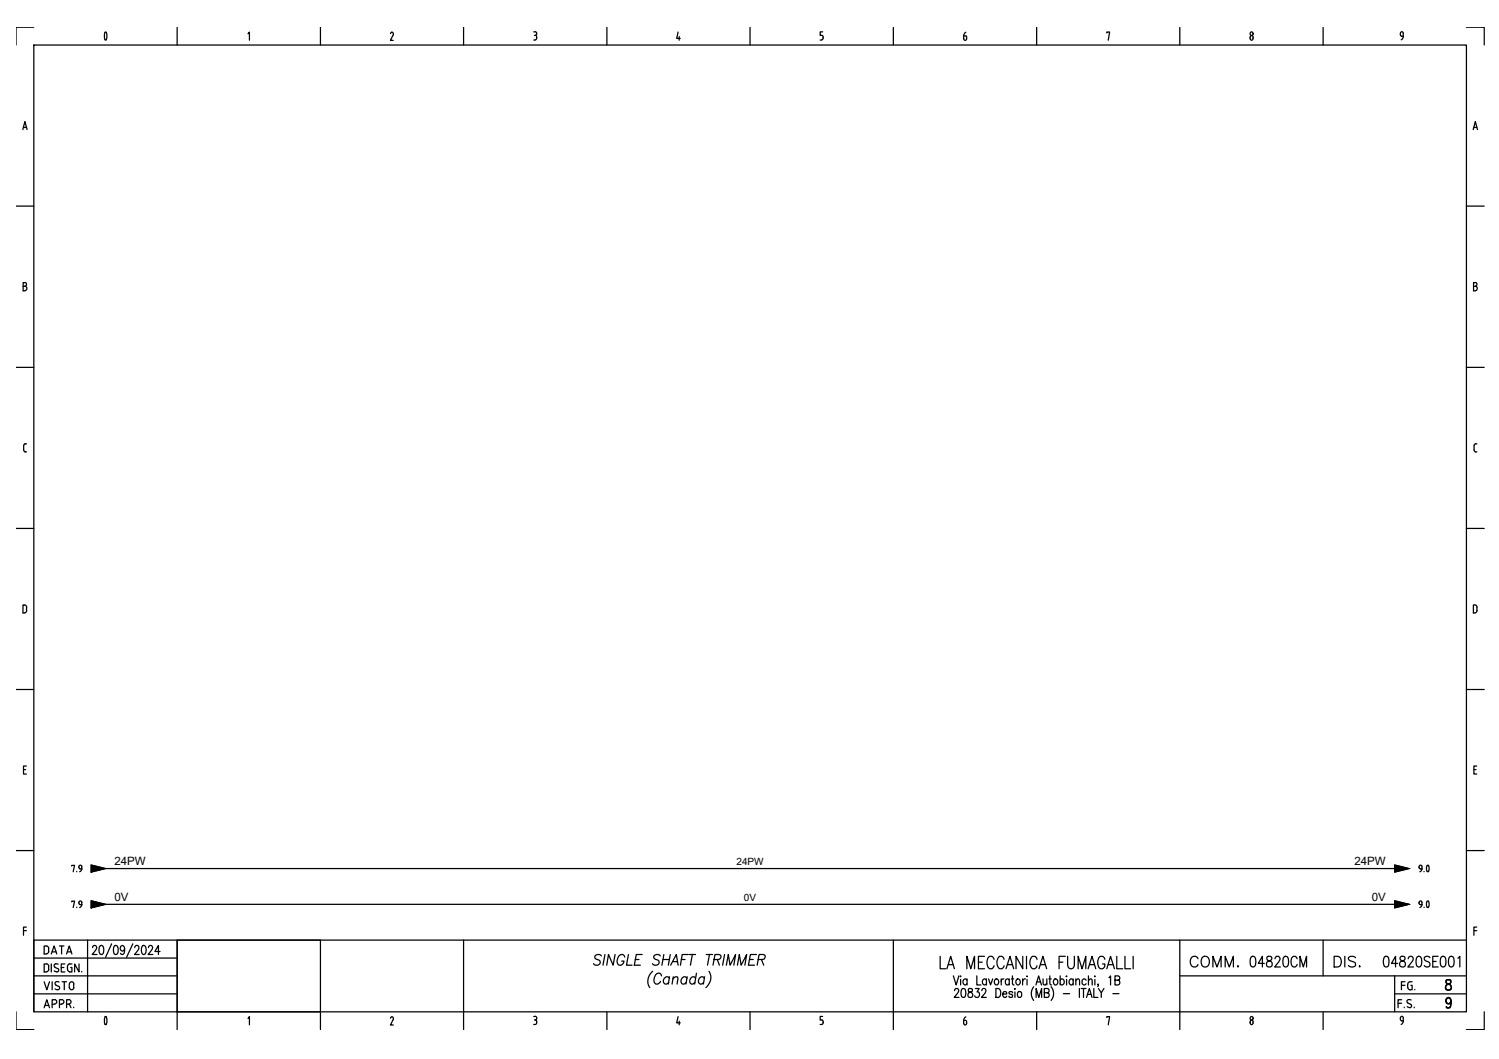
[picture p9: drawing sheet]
<svg xmlns="http://www.w3.org/2000/svg" width="297mm" height="210mm" viewBox="0 0 297 210" stroke-linecap="round" stroke-linejoin="round" font-family="sans-serif">
<defs><g id="words">
<g font-size="2.3">
<text x="22.7" y="171.4">24PW</text>
<text x="268.4" y="171.4">24PW</text>
<text x="22.7" y="178.5">0V</text>
<text x="271.8" y="178.5">0V</text>
</g>
<g font-size="2">
<text x="145.9" y="171.4">24PW</text>
<text x="147.4" y="178.5">0V</text>
</g>
</g></defs>
<g fill="none" stroke="#000" stroke-width=".25">
<path d="M6.7 8.9h283.9v191.7h-283.9zM6.7 5.4h-3.5v3.5M20.8 6.4h.3M20.8 7.8h.3M20.8 6.4l-.1 .7 .1 .8M21.1 6.4l.1 .7-.1 .8M35.1 5.4v3.5M49.1 6.7l.3-.4v1.7M63.5 5.4v3.5M77.4 6.7l.3-.3a.38 .38 0 0 1 .2 .6M77.9 6.9l-.5 1.1h.5M91.9 5.4v3.5"/>
<path d="M105.8 6.3h.3a.38 .38 0 0 1 .3 .4 .38 .38 0 0 1-.5 .3M106.1 7l.3 .4M106.3 7.4v.1M106.4 7.5l-.2 .4h-.4M120.3 5.4v3.5M134.4 6.3l-.3 1.3h.7M134.6 7.2v.8M148.6 5.4v3.5M162.5 7.9h.3M162.8 7l.3 .4M163 6.3h-.5v.7h.3M163.1 7.4v.1"/>
<path d="M163.1 7.5l-.3 .4M177 5.4v3.5M191 7.6l.3 .4 .3-.4M191.2 7.1h-.2v.6M191.3 7.1l.2 .1 .1 .2M191.4 6.4l-.4 .4v.3M191.5 7.5v.2M205.4 5.4v3.5M219.3 6.5v-.2h.6l-.3 1.7M233.8 5.4v3.5M247.7 7.4l.3-.4 .3 .4M247.7 7.6l.3 .4 .3-.4"/>
<path d="M247.7 7.4v.2M248.3 7.4v.2M262.2 5.4v3.5M277.5 6.7v.3l.3 .2M277.5 6.6l.3-.3 .3 .3M278.1 6.7v.5h-.3M278.1 7.1l-.2 .6-.2 .2M290.6 5.4h3.5v3.5M4.5 25.7l.4-1.6 .5 1.6M4.7 25.3h.6M291.9 25.7l.4-1.6 .5 1.6M292 25.3h.6"/>
<path d="M3.2 40.9h3.5M4.6 56.8h.3M4.9 56h-.3v1.6h.3M5 56a.38 .38 0 0 1 .3 .4 .38 .38 0 0 1-.3 .3 .45 .45 0 0 1 .3 .5 .45 .45 0 0 1-.3 .4M290.6 40.9h3.5M292 56.8h.3M292.3 56h-.3v1.6h.3M292.4 56a.38 .38 0 0 1 .3 .4 .38 .38 0 0 1-.3 .3 .45 .45 0 0 1 .3 .5 .45 .45 0 0 1-.3 .4M3.2 72.8h3.5M290.6 72.8h3.5M4.7 88.4v.8a.42 .42 0 0 0 .6 .4M5 88h.3"/>
<path d="M5 87.9l-.3 .5M292.1 88.4v.8a.42 .42 0 0 0 .6 .4M292.4 88h.3M292.4 87.9l-.3 .5M3.2 104.7h3.5M4.9 119.9h-.3v1.6h.3M4.9 119.9l.3 .2 .1 .3M290.6 104.7h3.5M3.2 136.7h3.5M5.3 120.4v.6M5.3 121l-.1 .2-.3 .3M290.6 136.7h3.5"/>
<path d="M292.7 121l-.1-.9-.1-.1-.5-.1v1.6h.3M292.7 121l-.1 .2-.3 .3M4.7 152.5h.4M5.2 151.8h-.5v1.6h.5M292.1 152.5h.4M292.6 151.8h-.5v1.6h.5M3.2 168.6h3.5M14.2 171.7v-.2h.6l-.3 1.3M14.2 178.8v-.2h.6l-.3 1.3M15.2 172.7v.1M15.2 179.8v.1M15.6 171.9l.3 .3"/>
<path d="M15.9 172.2h.3M15.9 179.3h.3M16.2 171.8v.4M16.2 178.9v.4M16.2 171.8a.32 .32 0 0 0-.4-.3 .32 .32 0 0 0-.2 .4M16.2 178.9a.34 .34 0 0 0-.4-.3 .34 .34 0 0 0-.2 .4 .34 .34 0 0 0 .3 .3M16.2 172.2v.2l-.4 .4M16.2 179.3v.2l-.4 .4M18.1 171.4l2.8 .8-2.8 .7zM18.1 178.5l2.8 .7-2.8 .8zM20.9 172.2h255.5M20.9 179.2h255.5"/>
<path d="M276.4 171.4l2.8 .8-2.8 .7zM276.4 178.5l2.8 .7-2.8 .8zM281.2 171.9v-.1a.3 .3 0 0 1 .3-.3 .3 .3 0 0 1 .3 .3v.4M281.2 171.9l.1 .3h.5M281.8 179.3h-.3a.34 .34 0 0 1-.3-.5 .34 .34 0 0 1 .6-.1v.2a.75 .75 0 0 1-.4 1M281.8 172.2l-.1 .2-.3 .4M282.2 172.7v.1M282.2 179.8v.1M282.8 178.7l-.1 .8 .2 .4 .2-.1M282.8 178.7h.3M283.1 171.6l.1 .5-.1 .6M283.1 178.7l.1 .5-.1 .6"/>
<path d="M283.1 171.6l-.1-.1a.71 .71 0 0 0 0 1.3l.1-.1M290.6 168.6h3.5M4.7 184.5h.5M5.2 183.8h-.5v1.6M6.7 189.9h28.4M6.7 193.4h28.4M6.7 197h28.4M8.7 199.7l.6-1.5 .5 1.5M8.7 194.6l.6 1.6 .5-1.6M8.9 199.3h.8M9.2 187.5h-.5v1.6h.5M9.2 191.1h-.5v1.6h.5"/>
<path d="M9.2 187.5l.2 .1 .3 .4M9.2 191l.2 .1 .3 .4M9.6 188v.6M9.6 191.5v.7M9.7 188.6l-.1 .2-.4 .3M9.7 192.1l-.3 .5h-.2M10.2 189.1l.5-1.6 .6 1.6M10.2 191.1v1.6M10.3 188.7h.8M10.3 199h.5M10.3 194.6v1.6M10.7 192.4l.6 .2"/>
<path d="M10.8 198.2h-.5v1.5M10.8 198.1a.44 .44 0 0 1 .5 .5 .44 .44 0 0 1-.5 .4M10.9 191.7l.5 .3M11.1 191l.4 .1M11.1 195.3l.5 .2M11.1 191l-.4 .3 .2 .4M11.4 192l.2 .4-.3 .3M11.6 195.5a.41 .41 0 0 1 .1 .6 .41 .41 0 0 1-.6 0l-.2-.1M11.7 194.6a.43 .43 0 0 0-.6 0 .43 .43 0 0 0 0 .7M11.8 187.5h.9M11.8 199h.4M12.1 191.8h.6"/>
<path d="M12.2 198.2h-.4v1.5M12.2 187.5v1.6M12.2 198.1a.44 .44 0 0 1 .5 .5 .44 .44 0 0 1-.5 .4M12.3 194.6h.9M12.7 194.6v1.6M12.8 191.1h-.7v1.6h.7M13.2 189.1l.5-1.6 .6 1.6M13.2 199h.4M13.3 188.7h.8M13.4 191.5v.7M13.4 192.2l.1 .2 .3 .2M13.6 198.2h-.4v1.5"/>
<path d="M13.6 198.1a.44 .44 0 0 1 .5 .5 .44 .44 0 0 1-.5 .4M13.7 199l.4 .7M13.7 195.1v.7M13.8 195a.44 .44 0 0 1 .4-.4 .44 .44 0 0 1 .4 .4M13.8 195.7a.44 .44 0 0 0 .4 .5 .44 .44 0 0 0 .4-.5M13.8 191.1h.5M13.8 191l-.3 .2-.1 .3M14 191.8h.3v.9h-.5M14.6 195.1v.7M14.6 199.6v.1M15.7 191.1v1.6l-.9-1.6v1.6M16.2 192.5v.2"/>
<path d="M17.4 186.3v14.3M18.3 187.8v-.1a.43 .43 0 0 1 .7-.3 .43 .43 0 0 1 .1 .7l-.8 1.1h.9M19.8 187.5l.4-.1a1.22 1.22 0 0 1 0 1.8h-.2a1.29 1.29 0 0 1-.2-1.7zM22.1 187.1l-1.2 2.7M22.6 187.5l.4-.1a1.16 1.16 0 0 1 0 1.8h-.1a1.4 1.4 0 0 1-.3-1.7zM24.7 188l-.2 .4a.49 .49 0 0 1-.7-.4 .49 .49 0 0 1 .7-.5 1.29 1.29 0 0 1-.2 1.7l-.4-.3M26.3 187.1l-1.2 2.7M26.7 187.8l.3-.4 .5 .2v.5l-.8 1.1h.9M28.2 187.5l.3-.1a1.16 1.16 0 0 1 0 1.8h-.1a1.34 1.34 0 0 1-.2-1.7zM29.4 187.8v-.1a.43 .43 0 0 1 .6-.3 .43 .43 0 0 1 .2 .7l-.8 1.1h.9M31.7 188.6h-1l.7-1.2v1.8M35.1 186.3v17.8"/>
<path d="M35.1 186.3h28.4v14.3h-28.4zM91.9 186.3v17.8M119.2 189.5a.69 .69 0 0 0-.8-.3 .69 .69 0 0 0-.5 .7l.8 .4a.54 .54 0 0 1 .2 .6 .54 .54 0 0 1-.5 .4l-.6-.1-.2-.2M119.9 189.2l-.4 2.1M121.9 189.2l-.4 2.1-.9-2.1-.4 2.1M123.8 189.7l-.2-.4a.85 .85 0 0 0-1.2 .7 .98 .98 0 0 0 .3 1.3 .81 .81 0 0 0 .9-.8h-.4M124.5 189.2l-.4 2.1h1.1M125.9 190.2h.7M127.2 189.2h-1.1l-.4 2.1h1.2M129.3 192.5a2.47 2.47 0 0 0-.5 3.3M130.8 189.5a.69 .69 0 0 0-.8-.3 .69 .69 0 0 0-.4 .7l.8 .4a.54 .54 0 0 1 .2 .6 .54 .54 0 0 1-.5 .4l-.7-.1-.1-.2M131.1 193.4l-.2-.4a.83 .83 0 0 0-1.2 .7 1.1 1.1 0 0 0 .3 1.4 .83 .83 0 0 0 .9-.6"/>
<path d="M131.4 190.2h1.2M131.6 189.2l-.4 2.1M132.6 193.9a.71 .71 0 0 0-1 0 .71 .71 0 0 0 .1 1 .56 .56 0 0 0 .8-.2M132.7 193.6l-.3 1.5M132.8 189.2l-.4 2.1M132.9 191.3l1.1-2.1 .4 2.1M133.3 190.6h.9M133.4 194l.5-.4 .4 .1-.1 1.4M133.4 193.6l-.2 1.5M135 190.2h.7M136.1 193.9a.52 .52 0 0 0-.5-.3 .52 .52 0 0 0-.5 .3 .64 .64 0 0 0-.2 .7 .64 .64 0 0 0 .6 .5l.5-.4M136.2 193.6l-.3 1.5"/>
<path d="M136.4 189.2h-1.2l-.4 2.1M136.6 189.2h1.2M137.2 189.2l-.4 2.1M137.8 193.9a.52 .52 0 0 0-.5-.3 .52 .52 0 0 0-.5 .3 .64 .64 0 0 0-.1 .7 .64 .64 0 0 0 .6 .5l.4-.4M138 192.9l-.3 2.2M139.6 193.9l-.2-.2a.75 .75 0 0 0-.9 .4 .75 .75 0 0 0 .2 1h.3l.4-.4M139.6 193.6l-.2 1.5M139.9 189.2h1.3M140.5 192.5a2.39 2.39 0 0 1-.6 3.3M140.6 189.2l-.4 2.1M141.5 190.2h.8a.5 .5 0 0 0 .5-.4 .5 .5 0 0 0-.3-.6h-.8l-.4 2.1M142.1 190.2l.5 1.1"/>
<path d="M143.6 189.2l-.4 2.1M143.9 191.3l.4-2.1 .4 2.1 1.1-2.1-.4 2.1M146.1 191.3l.4-2.1 .4 2.1 1.1-2.1-.4 2.1M148.5 190.2h.8M149.9 189.2h-1.2l-.4 2.1h1.2M150.2 190.2h.9a.56 .56 0 0 0 .4-.9l-1.1-.1-.4 2.1M150.9 190.2l.4 1.1M177 186.3v17.8M186.3 189.5v2.5h1.1M187.6 192l.8-2.5 .7 2.5M187.9 191.2h.9M188.9 193.4l.6 1.8 .5-1.8"/>
<path d="M189.2 196.4v-.3a.42 .42 0 0 1 .6-.1 .42 .42 0 0 1 .1 .6l-.8 1.1h.9M190.4 193.4v.2zM190.4 194.1v1.1M190.6 196l.4-.1a1.18 1.18 0 0 1 0 1.8h-.1a1 1 0 0 1-.4-1.4zM191.6 192v-2.5l.8 2.5 .7-2.5v2.5M191.6 194.3a.4 .4 0 0 0-.3-.3 .4 .4 0 0 0-.4 .3l-.1 .4a.53 .53 0 0 0 .5 .5l.3-.2M191.6 194v1.2M191.9 196v.5a.63 .63 0 0 1 .8 .4 .63 .63 0 0 1-.3 .8 .56 .56 0 0 1-.6-.6 .56 .56 0 0 1 .7-.5 .39 .39 0 0 0 .1-.6zM193.3 195.9h.7l-.4 .7a.53 .53 0 0 1 .5 .8 .53 .53 0 0 1-1 0M193.6 193.4v1.8h.8M193.9 190.7h.7M194.6 196.4l.1-.4a.49 .49 0 0 1 .7 .2 .49 .49 0 0 1-.2 .6l-.7 .9h.9"/>
<path d="M195.1 189.5h-1.2v2.5h1.2M195.5 194.3a.4 .4 0 0 0-.4-.3 .4 .4 0 0 0-.4 .3v.4a.53 .53 0 0 0 .5 .5l.3-.2M195.5 194v1.2M195.9 194l.4 1.2 .4-1.2M197 190.1a.65 .65 0 0 0-1-.4 1.65 1.65 0 0 0 .1 2.3 .68 .68 0 0 0 .9-.6M197.1 194.3a.4 .4 0 0 1 .4-.3 .4 .4 0 0 1 .3 .3l.1 .4a.53 .53 0 0 1-.5 .5l-.3-.2zM197.3 195.9a.93 .93 0 0 1 1 .5 .93 .93 0 0 1-.1 1l-.4 .3h-.5zM198.4 194v1.2M198.7 197h.8l-.1-.3a.55 .55 0 0 0-.8 .3 .55 .55 0 0 0 .6 .7l.3-.3M198.9 194a.48 .48 0 0 0-.5 .6M199 190.1a.65 .65 0 0 0-1.1-.4 1.65 1.65 0 0 0 .2 2.3 .68 .68 0 0 0 .9-.6M199.4 192l.7-2.5 .8 2.5"/>
<path d="M199.6 191.2h1M200 194.3l-.1-.2a.38 .38 0 0 0-.7 .2v.3a.5 .5 0 0 0 .5 .6l.3-.2M200 194v1.2M200.4 194h.5M200.6 193.4v1.5l.1 .2 .2 .1M200.7 196.8a.4 .4 0 0 0-.4-.3 .4 .4 0 0 0-.4 .3l.2 .2 .5 .2 .1 .2a.4 .4 0 0 1-.4 .3 .4 .4 0 0 1-.4-.3M201.1 195.9v.2zM201.1 196.6v1.1M201.4 194.3l.1-.2a.36 .36 0 0 1 .6 .2l.1 .4a.53 .53 0 0 1-.6 .5l-.2-.2zM201.8 196.6a.53 .53 0 0 1 .7 .5 .53 .53 0 0 1-.7 .5l-.2-.4zM202.6 194v1.2M202.7 189.5v2.5l-1.4-2.5v2.5"/>
<path d="M203.2 194a.53 .53 0 0 0-.6 .6M203.4 189.5v2.5M203.5 193.4v.2zM203.5 194.1v1.1M204.8 195.6a2.22 2.22 0 0 0 0 2.7M205.3 195.2l.5-1.8 .6 1.8M205.3 197.7v-1.8l.5 1.8 .6-1.8v1.8M205.5 190.1a.65 .65 0 0 0-1-.4 1.65 1.65 0 0 0 .1 2.3 .68 .68 0 0 0 .9-.6M205.5 194.6h.7M205.9 192l.8-2.5 .7 2.5M206.2 191.2h.9M206.7 194l.1 1.1 .3 .1 .3-.3"/>
<path d="M206.9 196.8l.9-.1 .1-.3-.1-.4-.9-.1v1.8h.6l.3-.2 .1-.4-.4-.3M207.4 194v1.2M207.9 194h.4M208 193.4v1.5l.1 .2 .3 .1M208.3 195.6a2.09 2.09 0 0 1 0 2.7M208.9 194.1a.38 .38 0 0 1 .7 .2v.4a.53 .53 0 0 1-.5 .5l-.4-.5zM209.9 190.7h.7M210.1 194.3a.4 .4 0 0 1 .3-.3 .4 .4 0 0 1 .4 .3l.1 .4a.53 .53 0 0 1-.5 .5l-.3-.2M210.1 193.4v1.8M210.7 197h1.2M211.1 189.5h-1.2v2.5M211.3 193.4v.2z"/>
<path d="M211.3 194.1v1.1M211.6 189.5v1.8a.67 .67 0 0 0 .6 .7 .67 .67 0 0 0 .7-.7v-1.8M212.7 194.3a.4 .4 0 0 0-.4-.3 .4 .4 0 0 0-.4 .3l-.1 .4a.53 .53 0 0 0 .6 .5l.3-.2M212.7 194v1.2M213.2 194.4l.3-.4 .4 .1v1.1M213.2 194v1.2M213.6 192v-2.5l.8 2.5 .8-2.5v2.5M213.9 195.9v1.8M214.2 195.9h1M214.7 195.9v1.8M215.2 194.3a.42 .42 0 0 0-.4-.3 .42 .42 0 0 0-.3 .3l-.1 .3a.5 .5 0 0 0 .5 .6l.3-.2M215.3 197.7l.6-1.8 .5 1.8"/>
<path d="M215.5 197.1h.7M215.6 192l.8-2.5 .7 2.5M215.7 194.4l.3-.4 .4 .1v1.1M215.7 193.4v1.8M215.9 191.2h1M216.7 195.9v1.8h.9M217 193.4v.2zM217 194.1v1.1M217.7 195.1l-.1 .1-.1-.1h.2l-.2 .4M217.7 195.9l.5 .9v.9M218.8 195.9l-.6 .9M218.9 190.1a.65 .65 0 0 0-1-.4 1.65 1.65 0 0 0 .2 2.3 .73 .73 0 0 0 .8-.9h-.4"/>
<path d="M219.3 192l.8-2.5 .7 2.5M219.6 191.2h1M219.7 193.8l.4-.4v1.8M220.5 197h1.2M220.9 194.3l.9-.1 .1-.2-.1-.4-.2-.2h-.7v1.8h.7l.2-.1 .1-.5-.3-.3M221.3 189.5v2.5h1.2M222.9 189.5v2.5h1.1M224.5 189.5v2.5M233.8 193.4h56.8M233.8 186.3v17.8M237.4 190a.78 .78 0 0 0-.9-.4 .78 .78 0 0 0-.6 .8 .9 .9 0 0 0 .3 1.1 .9 .9 0 0 0 1.1-.1l.1-.2M238.2 189.8a.9 .9 0 0 1 1.2-.1 .9 .9 0 0 1 .2 1.2 .81 .81 0 0 1-.8 .8 .81 .81 0 0 1-.8-.8z"/>
<path d="M240.3 191.7v-2.2l.9 2.2 .8-2.2v2.2M242.8 191.7v-2.2l.8 2.2 .8-2.2v2.2M245.2 191.6l.1-.1 .1 .1-.1 .1zM248 189.7l.4-.2a.96 .96 0 0 1 .4 1.2l-.2 .9-.4 .1a.96 .96 0 0 1-.5-1.2zM250.5 191h-1.2l.9-1.5v2.2M251.1 189.7a.49 .49 0 0 0 .2 .7 .66 .66 0 0 1 .8 .6 .66 .66 0 0 1-.7 .7 .69 .69 0 0 1-.4-.9 .69 .69 0 0 1 .8-.4 .43 .43 0 0 0 .2-.5 .43 .43 0 0 0-.3-.4zM252.7 190l.1-.3a.57 .57 0 0 1 .8 .2 .57 .57 0 0 1-.2 .7l-.8 1.1h1.1M254.5 189.7l.3-.2a.96 .96 0 0 1 .5 1.2l-.2 .9-.4 .1a.96 .96 0 0 1-.5-1.2zM257 190a.62 .62 0 0 0-.7-.4 .62 .62 0 0 0-.5 .8 .89 .89 0 0 0 .8 1.3l.4-.5M257.6 191.7v-2.2l.7 2.2 .6-2.2v2.2M262.2 186.3v7.1M264.4 189.5h.7a1.13 1.13 0 0 1 .7 1.1 1.13 1.13 0 0 1-.7 1.1h-.7z"/>
<path d="M266.5 189.5v2.2M268.6 189.8a.82 .82 0 0 0-1.4 .2l.2 .4 .8 .2a.56 .56 0 0 1 .4 .8 .97 .97 0 0 1-1.4 0M269.4 191.5l.1 .1-.1 .1zM274.4 189.7l.4-.2a1 1 0 0 1 .4 1.2l-.2 .9-.4 .1a1.25 1.25 0 0 1-.4-1.8zM276.4 197h14.2M276.4 193.4v7.2M277 191h-1.3l.8-1.5v2.2M277 198.9h.7M277.5 189.7a.45 .45 0 0 0 .2 .7 .66 .66 0 0 1 .8 .6 .66 .66 0 0 1-.7 .7 .68 .68 0 0 1-.4-.9 .68 .68 0 0 1 .8-.4 .43 .43 0 0 0 .2-.5 .43 .43 0 0 0-.3-.4zM277.7 195.3h.7M277.7 198.2h-.7v1.5M278.3 199.6v.1"/>
<path d="M278.4 194.6h-.7v1.6M278.8 199.5l.6 .2M279 190v-.1a.54 .54 0 0 1 .7-.4l.3 .3a.75 .75 0 0 1-.2 .8l-.8 1.1h1.1M279.2 198.1l-.3 .2-.1 .3 .9 .7-.1 .3-.3 .1M279.2 198.1l.4 .1M279.6 195.3h.2v.9l-.6-.1-.2-.4M279.8 194.6l-.6 .1-.2 .1-.1 1M280.2 199.6v.1M280.4 196.1v.1M280.8 189.7l.5-.2a1.44 1.44 0 0 1 0 2.2h-.2a.96 .96 0 0 1-.5-1.2zM283.4 189.8a.57 .57 0 0 0-.8-.2 .57 .57 0 0 0-.3 .7l.7 .3a.55 .55 0 0 1 .3 .7 .55 .55 0 0 1-.7 .4l-.4-.3M283.9 190.6h.7"/>
<path d="M285 189.5h-1.1v2.2h1.1M285.6 189.7l.4-.2a.96 .96 0 0 1 .5 1.2l-.2 .9-.4 .1a.96 .96 0 0 1-.5-1.2zM286.5 196l.3 .2M286.6 198.5l.1 .3 .3 .1 .3-.1 .2-.3M286.6 198.2l.4-.4 .3 .1 .2 .3M286.6 194.2l-.1 .5 .3 .4a.67 .67 0 0 1 .6 1 .62 .62 0 0 1-.9-.2v-.3a.84 .84 0 0 1 .9-.6l.1-.5a.69 .69 0 0 0-.9-.3zM286.6 194.3l.2-.1 .6 .1M286.6 199.6l.3 .1 .4-.1M286.7 194.2a.52 .52 0 0 0 .1 .8 .67 .67 0 0 1 .8 .8 .67 .67 0 0 1-1.1 .3 .74 .74 0 0 1 .7-1.1 .52 .52 0 0 0 .2-.8M286.9 197.8a.66 .66 0 0 0 0 1.1M287.2 197.8a1.57 1.57 0 0 1 0 1.9M287.3 189.7l.4-.2a.96 .96 0 0 1 .4 1.2l-.2 .9-.4 .1a.96 .96 0 0 1-.5-1.2z"/>
<path d="M287.5 198.7a.51 .51 0 0 1-.5 .3 .51 .51 0 0 1-.4-.3 .62 .62 0 0 1 0-.7 .62 .62 0 0 1 .7-.2 1.79 1.79 0 0 1 0 1.9 .52 .52 0 0 1-.7-.2l.1 .2M287.5 198.4l-.1 .3-.2 .2M287.5 196l-.2 .2M288.9 189.9l.4-.4v2.2M290.6 186.3h-283.9v14.3M292.1 184.5h.5M292.6 183.8h-.5v1.6M3.2 200.6v3.5h3.5M20.8 201.6h.3M20.8 203h.3M20.8 201.6l-.1 .7 .1 .7M21.1 201.6l.1 .7-.1 .7"/>
<path d="M49.1 201.9l.3-.4v1.6M63.5 200.6v3.5M77.4 201.8l.3-.3a.38 .38 0 0 1 .2 .6M77.9 202.1l-.5 1.1h.5M105.8 201.5h.2M106.1 201.4a.38 .38 0 0 1 .3 .5 .38 .38 0 0 1-.5 .3M106.1 202.1l.3 .4M106.3 202.5v.2M106.4 202.7l-.2 .3-.4 .1M120.3 200.6v3.5M134.4 201.5l-.3 1.2h.7M134.6 202.4v.7"/>
<path d="M148.6 200.6v3.5M162.5 203.1h.3M162.8 202.1l.3 .4M163 201.5h-.5v.7h.3M163.1 202.5v.2M163.1 202.7l-.3 .4M191 202.2l.1 .9h.3l.2-.3M191 202.2h.2M191.3 202.3h.2l.1 .3M191.4 201.6l-.4 .4v.3M191.5 202.6v.2M205.4 200.6v3.5"/>
<path d="M219.3 201.7v-.2h.6l-.3 1.6M247.7 202.7l.3 .4 .3-.4M248.3 202.6v.1M248.3 202.5l-.3-.3-.2 .2-.1 .3M262.2 200.6v3.5M277.5 202l.3 .4M277.8 202.4h.3M278.1 201.8v.5M278.1 201.8l-.3-.4-.3 .2v.4M278.1 202.3l-.2 .6-.2 .2M294.1 200.6v3.5h-3.5"/>
<circle cx="248" cy="6.7" r=".34"/>
<circle cx="248" cy="201.8" r=".34"/>
</g>
<path d="M18.1 171.4l2.8 .8-2.8 .7zM18.1 178.5l2.8 .7-2.8 .8zM276.4 171.4l2.8 .8-2.8 .7zM276.4 178.5l2.8 .7-2.8 .8z" fill="#000" stroke="#000" stroke-width=".2"/>
<use href="#words"/>
</svg>
